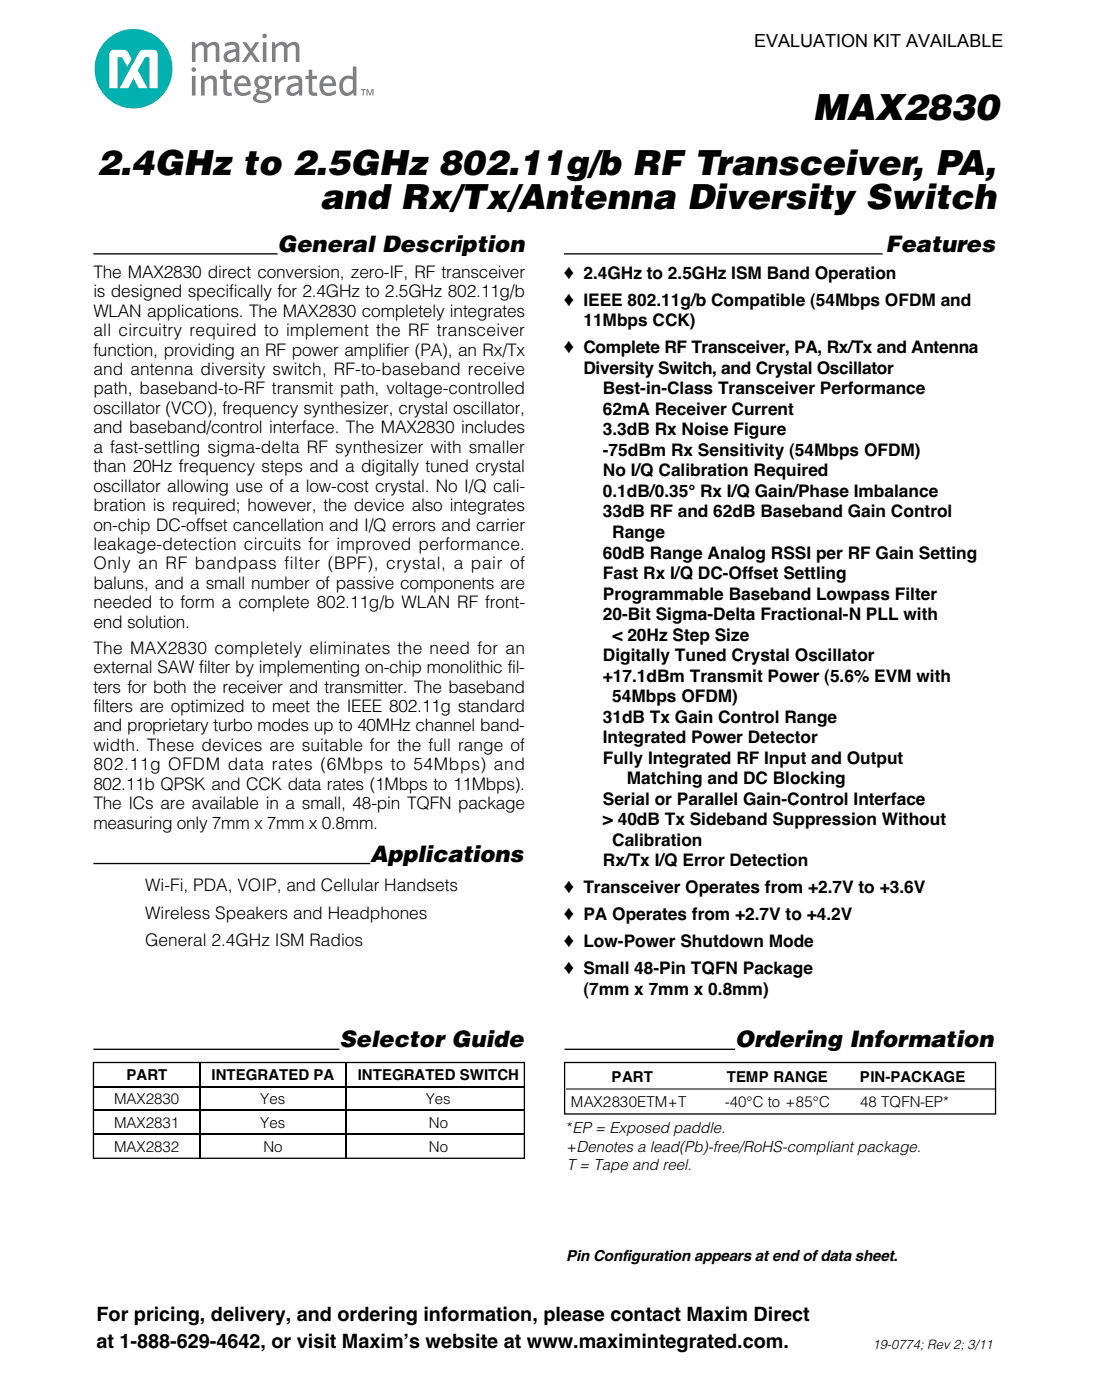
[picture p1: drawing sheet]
<svg xmlns="http://www.w3.org/2000/svg" width="216mm" height="274mm" viewBox="0 0 216 274" stroke-linecap="round" stroke-linejoin="round" font-family="sans-serif">
<defs><g id="words">
<text font-size="7.1" x="159.2" y="23.5">MAX2830</text>
<g font-size="6.9">
<text x="18.9" y="34.3">2.4GHz to 2.5GHz 802.11g/b RF Transceiver, PA,</text>
<text x="62.7" y="41">and Rx/Tx/Antenna Diversity Switch</text>
</g>
<g font-size="4.5">
<text x="54.4" y="49.3">General Description</text>
<text x="173.5" y="49.3">Features</text>
<text x="52.3" y="167.6">Functional Diagrams</text>
<text x="72.5" y="168.8">Applications</text>
<text x="66.5" y="205.2">Selector Guide</text>
<text x="144" y="205.2">Ordering Information</text>
</g>
<g font-size="3.9">
<text x="18.9" y="258.8">For pricing, delivery, and ordering information, please contact Maxim Direct</text>
<text x="18.9" y="264.2">at 1-888-629-4642, or visit Maxim’s website at www.maximintegrated.com.</text>
</g>
<text font-size="3.5" x="147.8" y="9.2">EVALUATION KIT AVAILABLE</text>
<g font-size="3.4">
<text x="18.3" y="54.4">The MAX2830 direct conversion, zero-IF, RF transceiver</text>
<text x="18.3" y="58.2">is designed specifically for 2.4GHz to 2.5GHz 802.11g/b</text>
<text x="110.5" y="54.6">♦ 2.4GHz to 2.5GHz ISM Band Operation</text>
<text x="110.5" y="59.9">♦ IEEE 802.11g/b Compatible (54Mbps OFDM and</text>
<text x="18.3" y="62">WLAN applications. The MAX2830 completely integrates</text>
<text x="18.3" y="65.9">all circuitry required to implement the RF transceiver</text>
<text x="114.3" y="63.9">11Mbps CCK)</text>
<text x="18.3" y="69.7">function, providing an RF power amplifier (PA), an Rx/Tx</text>
<text x="110.5" y="69.2">♦ Complete RF Transceiver, PA, Rx/Tx and Antenna</text>
<text x="18.3" y="73.5">and antenna diversity switch, RF-to-baseband receive</text>
<text x="18.3" y="77.3">path, baseband-to-RF transmit path, voltage-controlled</text>
<text x="114.3" y="73.3">Diversity Switch, and Crystal Oscillator</text>
<text x="118.1" y="77.3">Best-in-Class Transceiver Performance</text>
<text x="18.3" y="81.1">oscillator (VCO), frequency synthesizer, crystal oscillator,</text>
<text x="118.1" y="81.3">62mA Receiver Current</text>
<text x="18.3" y="84.9">and baseband/control interface. The MAX2830 includes</text>
<text x="18.3" y="88.7">a fast-settling sigma-delta RF synthesizer with smaller</text>
<text x="118.1" y="85.3">3.3dB Rx Noise Figure</text>
<text x="118.1" y="89.3">-75dBm Rx Sensitivity (54Mbps OFDM)</text>
<text x="18.3" y="92.5">than 20Hz frequency steps and a digitally tuned crystal</text>
<text x="118.1" y="93.4">No I/Q Calibration Required</text>
<text x="18.3" y="96.3">oscillator allowing use of a low-cost crystal. No I/Q cali-</text>
<text x="18.3" y="100.1">bration is required; however, the device also integrates</text>
<text x="118.1" y="97.4">0.1dB/0.35° Rx I/Q Gain/Phase Imbalance</text>
<text x="118.1" y="101.4">33dB RF and 62dB Baseband Gain Control</text>
<text x="18.3" y="104">on-chip DC-offset cancellation and I/Q errors and carrier</text>
<text x="18.3" y="107.8">leakage-detection circuits for improved performance.</text>
<text x="119.9" y="105.4">Range</text>
<text x="18.3" y="111.6">Only an RF bandpass filter (BPF), crystal, a pair of</text>
<text x="118.1" y="109.4">60dB Range Analog RSSI per RF Gain Setting</text>
<text x="118.1" y="113.5">Fast Rx I/Q DC-Offset Settling</text>
<text x="18.3" y="115.4">baluns, and a small number of passive components are</text>
<text x="18.3" y="119.2">needed to form a complete 802.11g/b WLAN RF front-</text>
<text x="118.1" y="117.5">Programmable Baseband Lowpass Filter</text>
<text x="18.3" y="123">end solution.</text>
<text x="118.1" y="121.5">20-Bit Sigma-Delta Fractional-N PLL with</text>
<text x="120" y="125.5">&lt; 20Hz Step Size</text>
<text x="18.3" y="128.1">The MAX2830 completely eliminates the need for an</text>
<text x="18.3" y="131.9">external SAW filter by implementing on-chip monolithic fil-</text>
<text x="118.1" y="129.5">Digitally Tuned Crystal Oscillator</text>
<text x="18.3" y="135.7">ters for both the receiver and transmitter. The baseband</text>
<text x="118.1" y="133.6">+17.1dBm Transmit Power (5.6% EVM with</text>
<text x="119.9" y="137.6">54Mbps OFDM)</text>
<text x="18.3" y="139.5">filters are optimized to meet the IEEE 802.11g standard</text>
<text x="18.3" y="143.3">and proprietary turbo modes up to 40MHz channel band-</text>
<text x="118.1" y="141.6">31dB Tx Gain Control Range</text>
<text x="18.3" y="147.1">width. These devices are suitable for the full range of</text>
<text x="118.1" y="145.6">Integrated Power Detector</text>
<text x="118.1" y="149.6">Fully Integrated RF Input and Output</text>
<text x="18.3" y="150.9">802.11g OFDM data rates (6Mbps to 54Mbps) and</text>
<text x="18.3" y="154.8">802.11b QPSK and CCK data rates (1Mbps to 11Mbps).</text>
<text x="122.8" y="153.7">Matching and DC Blocking</text>
<text x="18.3" y="158.6">The ICs are available in a small, 48-pin TQFN package</text>
<text x="118.1" y="157.7">Serial or Parallel Gain-Control Interface</text>
<text x="118.1" y="161.7">&gt; 40dB Tx Sideband Suppression Without</text>
<text x="18.3" y="162.4">measuring only 7mm x 7mm x 0.8mm.</text>
<text x="119.9" y="165.7">Calibration</text>
<text x="118.1" y="169.7">Rx/Tx I/Q Error Detection</text>
<text x="28.4" y="174.6">Wi-Fi, PDA, VOIP, and Cellular Handsets</text>
<text x="28.4" y="180">Wireless Speakers and Headphones</text>
<text x="110.5" y="175">♦ Transceiver Operates from +2.7V to +3.6V</text>
<text x="28.4" y="185.3">General 2.4GHz ISM Radios</text>
<text x="110.5" y="180.3">♦ PA Operates from +2.7V to +4.2V</text>
<text x="110.5" y="185.6">♦ Low-Power Shutdown Mode</text>
<text x="110.5" y="190.9">♦ Small 48-Pin TQFN Package</text>
<text x="114.3" y="194.9">(7mm x 7mm x 0.8mm)</text>
</g>
<g font-size="3">
<text x="111" y="222.1">*EP = Exposed paddle.</text>
<text x="111" y="225.6">+Denotes a lead(Pb)-free/RoHS-compliant package.</text>
<text x="111" y="229.2">T = Tape and reel.</text>
<text x="110.9" y="247">Pin Configuration appears at end of data sheet.</text>
</g>
<g font-size="2.9">
<text x="24.8" y="211.6">PART</text>
<text x="41.4" y="211.6">INTEGRATED PA</text>
<text x="70.1" y="211.6">INTEGRATED SWITCH</text>
<text x="119.8" y="212">PART</text>
<text x="142.4" y="212">TEMP RANGE</text>
<text x="168.5" y="212">PIN-PACKAGE</text>
<text x="22.3" y="216.3">MAX2830</text>
<text x="22.3" y="221">MAX2831</text>
<text x="51" y="216.3">Yes</text>
<text x="51" y="221">Yes</text>
<text x="83.4" y="216.3">Yes</text>
<text x="84" y="221">No</text>
<text x="111.8" y="216.8">MAX2830ETM+T</text>
<text x="142" y="216.8">-40°C to +85°C</text>
<text x="168.5" y="216.8">48 TQFN-EP*</text>
<text x="22.3" y="225.8">MAX2832</text>
<text x="51.6" y="225.8">No</text>
<text x="84" y="225.8">No</text>
</g>
<text font-size="2.6" fill="#fff" x="34.1" y="21" transform="rotate(-8 34.1 21)">AVAILABLE</text>
<text font-size="2.6" x="170.9" y="264.3">19-0774; Rev 2; 3/11</text>
</g></defs>
<!-- layer: Layer 1 -->
<path d="M62.8 11l-44.4 5.9M62.8 12.6l-44.4 6" fill="none" stroke="#fff" stroke-width=".33"/>
<path d="M21.2 7.6a7.7 7.7 0 0 1 11.2 1.3 7.7 7.7 0 0 1-2.1 11.1 7.7 7.7 0 0 1-10.3-2 7.7 7.7 0 0 1 1.2-10.4z" fill="#00b1b0"/>
<path d="M21.7 10l-.3 .6v6.7h1.6v-6.1h.9l1 1.9 .9-1.6-.8-1.4-.4-.3h-2.4zM27.5 9.9l-4.1 7.4h1.7l1.1-1.9 1 1.9h1.7l-1.9-3.5 1.4-2.6h.9v6.1h1.6v-6.7a.79 .79 0 0 0-.8-.8h-2.1z" fill="#fff"/>
<g fill="#7e8083">
<path d="M39.4 14.9h.6v.5a1.37 1.37 0 0 1 2.4 .1l.1 3.2h-.7v-2.6a.65 .65 0 0 0-.4-.7 .65 .65 0 0 0-.8 .2l-.5 .5v2.6h-.7z"/>
<path d="M43.8 13.6h.6v1.3h1v.6h-1v2.1l.3 .5h.7l.1 .6a1.21 1.21 0 0 1-1.7-.9v-2.3h-.7v-.6h.7z"/>
<path d="M60.5 13.6h.7v1.3h.9v.6h-.9v2.1l.2 .5h.7l.1 .6a1.21 1.21 0 0 1-1.7-.9v-2.3h-.7v-.6h.7z"/>
<path d="M53.9 14.9h.5l.2 .7a1.67 1.67 0 0 1 1.3-.8l.1 .7a1.72 1.72 0 0 0-1.4 .9v2.3h-.7z"/>
<path d="M37.6 8.3h.6l.1 .5a1.36 1.36 0 0 1 2.3 0 1.34 1.34 0 0 1 2.3 .1l.1 3.2h-.7v-2.6a.63 .63 0 0 0-.4-.7 .63 .63 0 0 0-.7 .2l-.6 .5v2.6h-.7v-2.6a.63 .63 0 0 0-.3-.7 .63 .63 0 0 0-.8 .2l-.5 .5v2.6h-.7z"/>
<path d="M53.3 8.3h.5l.1 .5a1.36 1.36 0 0 1 2.4 0 1.34 1.34 0 0 1 2.3 .1l.1 3.2h-.7v-2.6a.63 .63 0 0 0-.4-.7 .63 .63 0 0 0-.7 .2l-.6 .5v2.6h-.7v-2.6a.63 .63 0 0 0-.3-.7 .63 .63 0 0 0-.8 .2l-.5 .5v2.6h-.7z"/>
<path d="M47.5 8.3h.8l.9 1.3 .8-1.3h.8l-1.3 1.8 1.4 2h-.8l-1-1.4-.9 1.4h-.8l1.4-1.9z"/>
<path d="M37.6 14.9h.7v3.8h-.7zM37.5 13.6a.45 .45 0 0 1 .9 0 .45 .45 0 0 1-.9 0z"/>
<path d="M46.9 15.6l-.3 .7h1.8a.89 .89 0 0 0-.5-.9 .89 .89 0 0 0-1 .2zM46.3 15.3a1.65 1.65 0 0 1 2-.3 1.65 1.65 0 0 1 .8 1.9h-2.5a1.26 1.26 0 0 0 .7 1.2 1.26 1.26 0 0 0 1.4-.2l.3-.3 .1 .7a1.96 1.96 0 0 1-2.4 .2 1.96 1.96 0 0 1-.8-2.3z"/>
<path d="M50.5 16.1a.81 .81 0 0 0 1.6 0 .81 .81 0 0 0-1.6 0zM50.4 18.8l-.2 .4a1.44 1.44 0 0 0 2.3-.1 1.27 1.27 0 0 0-1.3-.6l-.3-.1zM50.1 15.3a1.6 1.6 0 0 1 2.1-.2l1-.3 .1 .7h-.7a1.36 1.36 0 0 1-.2 1.5 1.36 1.36 0 0 1-1.4 .4l-.1 .4 1 .2a1.04 1.04 0 0 1 1.1 .5 1.04 1.04 0 0 1-.2 1.3 2.66 2.66 0 0 1-3.1-.2 1.01 1.01 0 0 1 .7-1.4l-.3-.4 .4-.5a1.3 1.3 0 0 1-.4-2z"/>
<path d="M57 17.2a.58 .58 0 0 0-.1 .8 .58 .58 0 0 0 .8 .2l.8-.5v-.9l-.7 .1zM56.4 15.1l1-.3a1.27 1.27 0 0 1 1.8 1.2v2.7h-.6v-.5a1.41 1.41 0 0 1-2.4-.1 1.27 1.27 0 0 1 1-1.6l1.3-.3a.73 .73 0 0 0-.3-.7 .73 .73 0 0 0-.8-.1l-.9 .3z"/>
<path d="M63.7 15.6l-.4 .7h1.8a.88 .88 0 0 0-.4-.9 .88 .88 0 0 0-1 .2zM63.1 15.3a1.65 1.65 0 0 1 2-.3 1.65 1.65 0 0 1 .8 1.9h-2.6a1.26 1.26 0 0 0 .7 1.2 1.26 1.26 0 0 0 1.4-.2l.3-.3 .1 .7a1.96 1.96 0 0 1-2.4 .2 1.96 1.96 0 0 1-.8-2.3z"/>
<path d="M67.6 15.7a1.78 1.78 0 0 0 .2 2.4 1.16 1.16 0 0 0 1.3-.6v-1.9l-.3-.1a1.31 1.31 0 0 0-1.2 .2zM69.1 13h.7v5.7h-.5l-.1-.5a1.53 1.53 0 0 1-1.9 .5 1.53 1.53 0 0 1-.8-1.8 1.84 1.84 0 0 1 .7-1.8 1.84 1.84 0 0 1 1.9-.1z"/>
<path d="M44.7 10.6a.58 .58 0 0 0-.1 .8 .58 .58 0 0 0 .8 .2l.8-.5v-.9l-.7 .1zM44.1 8.5l1-.3a1.27 1.27 0 0 1 1.8 1.2v2.7h-.6l-.1-.5a1.41 1.41 0 0 1-2.4-.1 1.27 1.27 0 0 1 1.1-1.6l1.3-.3a.73 .73 0 0 0-.3-.7 .73 .73 0 0 0-.8-.1l-.9 .3z"/>
<path d="M51.5 8.3h.7v3.8h-.7zM51.4 7a.45 .45 0 0 1 .9 0 .45 .45 0 0 1-.9 0z"/>
<path d="M71.8 17.5v1.2h.2v-1l.4 1h.2l.4-1v1h.2v-1.2h-.4l-.3 .9-.4-.9zM70.7 17.5v.1h.4v1.1h.2v-1.1h.4v-.1z"/>
</g>
<g fill="#fff">
<path d="M188.2 253.7h19.1v6.3h-19.1z"/>
<path d="M195.5 42.8h11.6v83.1h-11.6z"/>
</g>
<path d="M18.3 49.7h36.1M110.5 49.7h62.4M18.3 169.2h54.2M110.6 205.6h33.4" fill="none" stroke="#000" stroke-width=".26"/>
<path d="M110.6 208.2h84.4v10.1h-84.4z" fill="#fff"/>
<path d="M110.9 213.4h84.2" fill="none" stroke="#000" stroke-width=".2"/>
<path d="M110.6 208.2h84.4v10.1h-84.4z" fill="none" stroke="#000" stroke-width=".25"/>
<path d="M18.3 205.6h48.2" fill="none" stroke="#000" stroke-width=".26"/>
<path d="M18.3 208.2h84.4v18.8h-84.4z" fill="#fff"/>
<path d="M18.3 212.9h84.5M18.3 217.6h84.5M39.1 208.1v4.6M39.1 213v4.5M39.1 217.7v4.4M67.9 208.1v4.6M67.9 213v4.5M67.9 217.7v4.4M18.3 222.2h84.5M39.1 222.3v4.5M67.9 222.3v4.5" fill="none" stroke="#000" stroke-width=".2"/>
<path d="M39 226.9l.2 .1zM67.8 226.9l.2 .1z" fill="#000"/>
<path d="M18.3 208.2h84.4v18.8h-84.4z" fill="none" stroke="#000" stroke-width=".25"/>
<g fill="#fff">
<path d="M199.2 44.1h8.3v41.3h-8.3z"/>
<path d="M4.5 44.5h9.6v37.8h-9.6z"/>
</g>
<use href="#words"/>
</svg>
